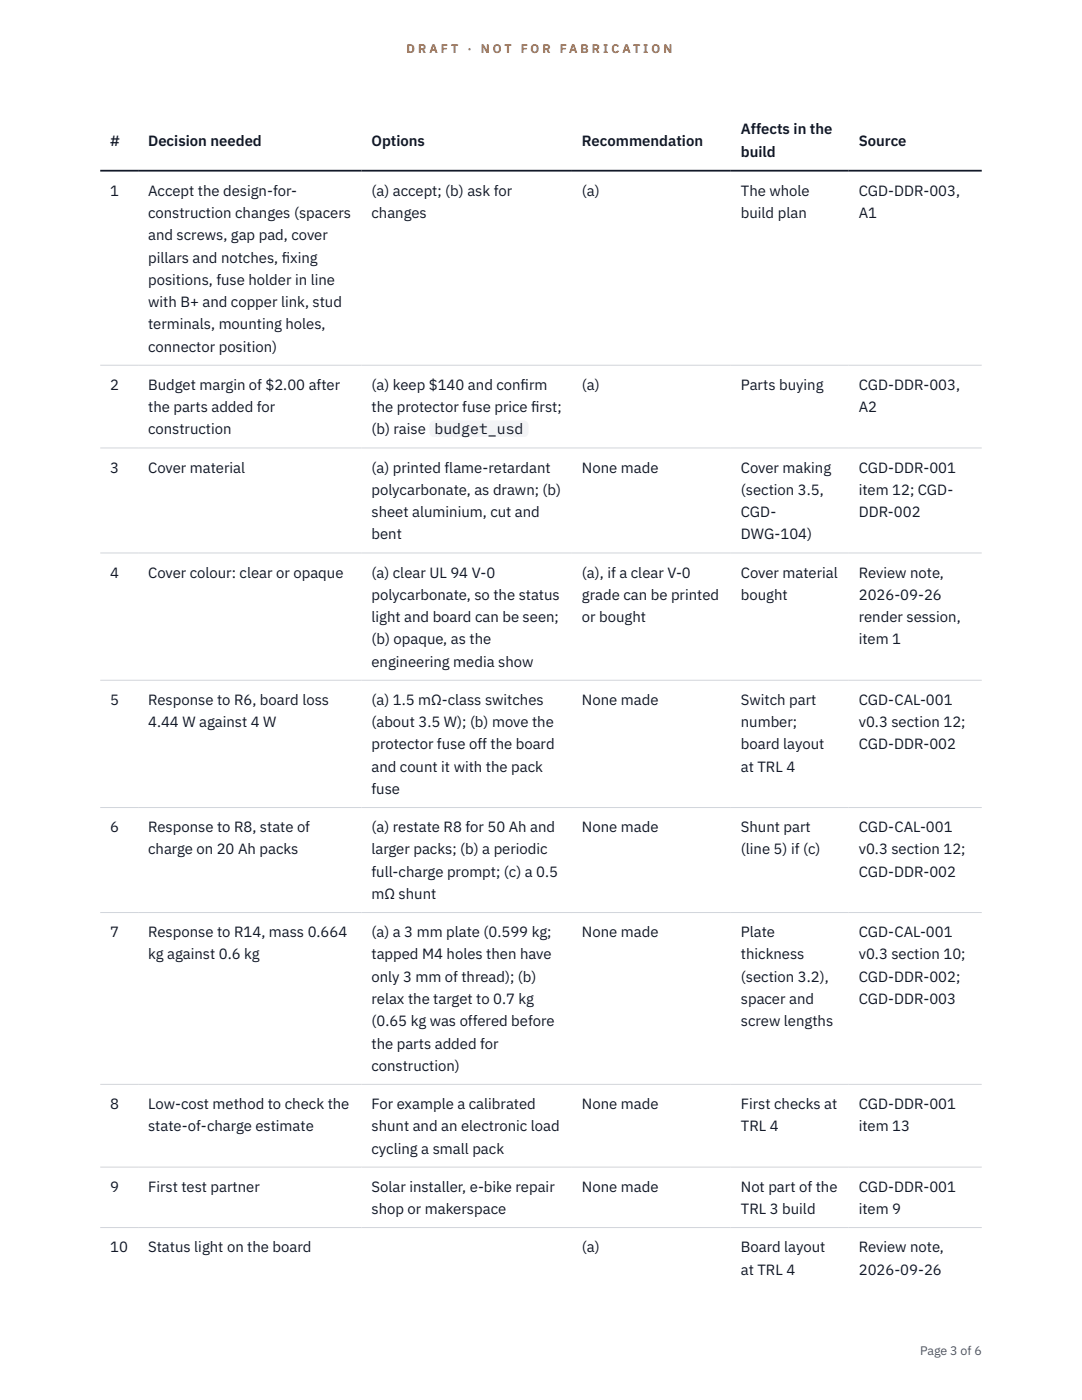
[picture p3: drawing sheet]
<svg xmlns="http://www.w3.org/2000/svg" width="216mm" height="279mm" viewBox="0 0 216 279" stroke-linecap="round" stroke-linejoin="round" font-family="sans-serif">
<defs><g id="words">
<g font-size="3" fill="#111827">
<text x="22" y="29.1">#</text>
<text x="29.6" y="29.1">Decision needed</text>
<text x="74.1" y="29.1">Options</text>
<text x="116.1" y="29.1">Recommendation</text>
<text x="147.8" y="26.8">Affects in the</text>
<text x="171.4" y="29.1">Source</text>
<text x="147.8" y="31.3">build</text>
<text x="22" y="39.1">1</text>
<text x="29.6" y="39.1">Accept the design-for-</text>
<text x="74.1" y="39.1">(a) accept; (b) ask for</text>
<text x="116.1" y="39.1">(a)</text>
<text x="147.8" y="39.1">The whole</text>
<text x="171.4" y="39.1">CGD-DDR-003,</text>
<text x="29.6" y="43.5">construction changes (spacers</text>
<text x="29.6" y="48">and screws, gap pad, cover</text>
<text x="74.1" y="43.5">changes</text>
<text x="147.8" y="43.5">build plan</text>
<text x="171.4" y="43.5">A1</text>
<text x="29.6" y="52.4">pillars and notches, f</text>
<text x="56.2" y="52.4">ixing</text>
<text x="29.6" y="56.9">positions, fuse holder in line</text>
<text x="29.6" y="61.3">with B+ and copper link, stud</text>
<text x="29.6" y="65.7">terminals, mounting holes,</text>
<text x="29.6" y="70.2">connector position)</text>
<text x="22" y="77.8">2</text>
<text x="29.6" y="77.8">Budget margin of $2.00 after</text>
<text x="74.1" y="77.8">(a) keep $140 and conf</text>
<text x="103.9" y="77.8">irm</text>
<text x="116.1" y="77.8">(a)</text>
<text x="147.8" y="77.8">Parts buying</text>
<text x="171.4" y="77.8">CGD-DDR-003,</text>
<text x="29.6" y="82.3">the parts added for</text>
<text x="74.1" y="82.3">the protector fuse price f</text>
<text x="106" y="82.3">irst;</text>
<text x="171.4" y="82.3">A2</text>
<text x="29.6" y="86.7">construction</text>
<text x="74.1" y="86.7">(b) raise</text>
<text x="86.7" y="86.7">budget_usd</text>
<text x="22" y="94.3">3</text>
<text x="29.6" y="94.3">Cover material</text>
<text x="74.1" y="94.3">(a) printed flame-retardant</text>
<text x="116.1" y="94.3">None made</text>
<text x="147.8" y="94.3">Cover making</text>
<text x="171.4" y="94.3">CGD-DDR-001</text>
<text x="74.1" y="98.8">polycarbonate, as drawn; (b)</text>
<text x="147.8" y="98.8">(section 3.5,</text>
<text x="171.4" y="98.8">item 12; CGD-</text>
<text x="74.1" y="103.2">sheet aluminium, cut and</text>
<text x="74.1" y="107.7">bent</text>
<text x="147.8" y="103.2">CGD-</text>
<text x="147.8" y="107.7">DWG-104)</text>
<text x="171.4" y="103.2">DDR-002</text>
<text x="22" y="115.3">4</text>
<text x="29.6" y="115.3">Cover colour: clear or opaque</text>
<text x="74.1" y="115.3">(a) clear UL 94 V-0</text>
<text x="74.1" y="119.7">polycarbonate, so the status</text>
<text x="116.1" y="115.3">(a), if a clear V-0</text>
<text x="116.1" y="119.7">grade can be printed</text>
<text x="147.8" y="115.3">Cover material</text>
<text x="147.8" y="119.7">bought</text>
<text x="171.4" y="115.3">Review note,</text>
<text x="171.4" y="119.7">2026-09-26</text>
<text x="74.1" y="124.2">light and board can be seen;</text>
<text x="116.1" y="124.2">or bought</text>
<text x="171.4" y="124.2">render session,</text>
<text x="74.1" y="128.6">(b) opaque, as the</text>
<text x="171.4" y="128.6">item 1</text>
<text x="74.1" y="133.1">engineering media show</text>
<text x="22" y="140.7">5</text>
<text x="29.6" y="140.7">Response to R6, board loss</text>
<text x="74.1" y="140.7">(a) 1.5 mΩ-class switches</text>
<text x="116.1" y="140.7">None made</text>
<text x="147.8" y="140.7">Switch part</text>
<text x="171.4" y="140.7">CGD-CAL-001</text>
<text x="29.6" y="145.1">4.44 W against 4 W</text>
<text x="74.1" y="145.1">(about 3.5 W); (b) move the</text>
<text x="74.1" y="149.6">protector fuse off the board</text>
<text x="147.8" y="145.1">number;</text>
<text x="147.8" y="149.6">board layout</text>
<text x="171.4" y="145.1">v0.3 section 12;</text>
<text x="171.4" y="149.6">CGD-DDR-002</text>
<text x="74.1" y="154">and count it with the pack</text>
<text x="147.8" y="154">at TRL 4</text>
<text x="74.1" y="158.5">fuse</text>
<text x="22" y="166.1">6</text>
<text x="29.6" y="166.1">Response to R8, state of</text>
<text x="74.1" y="166.1">(a) restate R8 for 50 Ah and</text>
<text x="116.1" y="166.1">None made</text>
<text x="147.8" y="166.1">Shunt part</text>
<text x="171.4" y="166.1">CGD-CAL-001</text>
<text x="29.6" y="170.5">charge on 20 Ah packs</text>
<text x="74.1" y="170.5">larger packs; (b) a periodic</text>
<text x="147.8" y="170.5">(line 5) if (c)</text>
<text x="171.4" y="170.5">v0.3 section 12;</text>
<text x="74.1" y="175">full-charge prompt; (c) a 0.5</text>
<text x="74.1" y="179.4">mΩ shunt</text>
<text x="171.4" y="175">CGD-DDR-002</text>
<text x="22" y="187">7</text>
<text x="29.6" y="187">Response to R14, mass 0.664</text>
<text x="29.6" y="191.5">kg against 0.6 kg</text>
<text x="74.1" y="187">(a) a 3 mm plate (0.599 kg;</text>
<text x="74.1" y="191.5">tapped M4 holes then have</text>
<text x="116.1" y="187">None made</text>
<text x="147.8" y="187">Plate</text>
<text x="147.8" y="191.5">thickness</text>
<text x="171.4" y="187">CGD-CAL-001</text>
<text x="171.4" y="191.5">v0.3 section 10;</text>
<text x="74.1" y="195.9">only 3 mm of thread); (b)</text>
<text x="147.8" y="195.9">(section 3.2),</text>
<text x="171.4" y="195.9">CGD-DDR-002;</text>
<text x="74.1" y="200.4">relax the target to 0.7 kg</text>
<text x="147.8" y="200.4">spacer and</text>
<text x="171.4" y="200.4">CGD-DDR-003</text>
<text x="74.1" y="204.8">(0.65 kg was offered before</text>
<text x="74.1" y="209.3">the parts added for</text>
<text x="147.8" y="204.8">screw lengths</text>
<text x="74.1" y="213.7">construction)</text>
<text x="22" y="221.3">8</text>
<text x="29.6" y="221.3">Low-cost method to check the</text>
<text x="74.1" y="221.3">For example a calibrated</text>
<text x="116.1" y="221.3">None made</text>
<text x="147.8" y="221.3">First checks at</text>
<text x="171.4" y="221.3">CGD-DDR-001</text>
<text x="29.6" y="225.8">state-of-charge estimate</text>
<text x="74.1" y="225.8">shunt and an electronic load</text>
<text x="147.8" y="225.8">TRL 4</text>
<text x="171.4" y="225.8">item 13</text>
<text x="74.1" y="230.2">cycling a small pack</text>
<text x="22" y="237.8">9</text>
<text x="29.6" y="237.8">First test partner</text>
<text x="74.1" y="237.8">Solar installer, e-bike repair</text>
<text x="116.1" y="237.8">None made</text>
<text x="147.8" y="237.8">Not part of the</text>
<text x="171.4" y="237.8">CGD-DDR-001</text>
<text x="74.1" y="242.3">shop or makerspace</text>
<text x="147.8" y="242.3">TRL 3 build</text>
<text x="171.4" y="242.3">item 9</text>
<text x="22" y="249.9">10</text>
<text x="29.6" y="249.9">Status light on the board</text>
<text x="116.1" y="249.9">(a)</text>
<text x="147.8" y="249.9">Board layout</text>
<text x="171.4" y="249.9">Review note,</text>
<text x="147.8" y="254.4">at TRL 4</text>
<text x="171.4" y="254.4">2026-09-26</text>
</g>
<g font-size="2.5" fill="#b45309">
<text x="81.1" y="10.5">D R A F T</text>
<text x="93.3" y="10.5">·</text>
<text x="95.9" y="10.5">N O T</text>
<text x="103.9" y="10.5">F O R</text>
<text x="111.7" y="10.5">F A B R I C A T I O N</text>
</g>
<text font-size="2.5" fill="#4b5563" x="183.6" y="270.3">Page 3 of 6</text>
</g></defs>
<path d="M20 72.9h175.9M20 89.4h175.9M20 110.4h175.9M20 135.8h175.9M20 161.2h175.9M20 182.1h175.9M20 216.4h175.9M20 232.9h175.9M20 245h175.9" fill="none" stroke="#d1d5db" stroke-width=".2"/>
<path d="M20 34.1h175.9" fill="none" stroke="#111827" stroke-width=".35"/>
<path d="M85.7 83.9h19.8v3.4h-19.8z" fill="#f3f4f6"/>
<use href="#words"/>
</svg>
